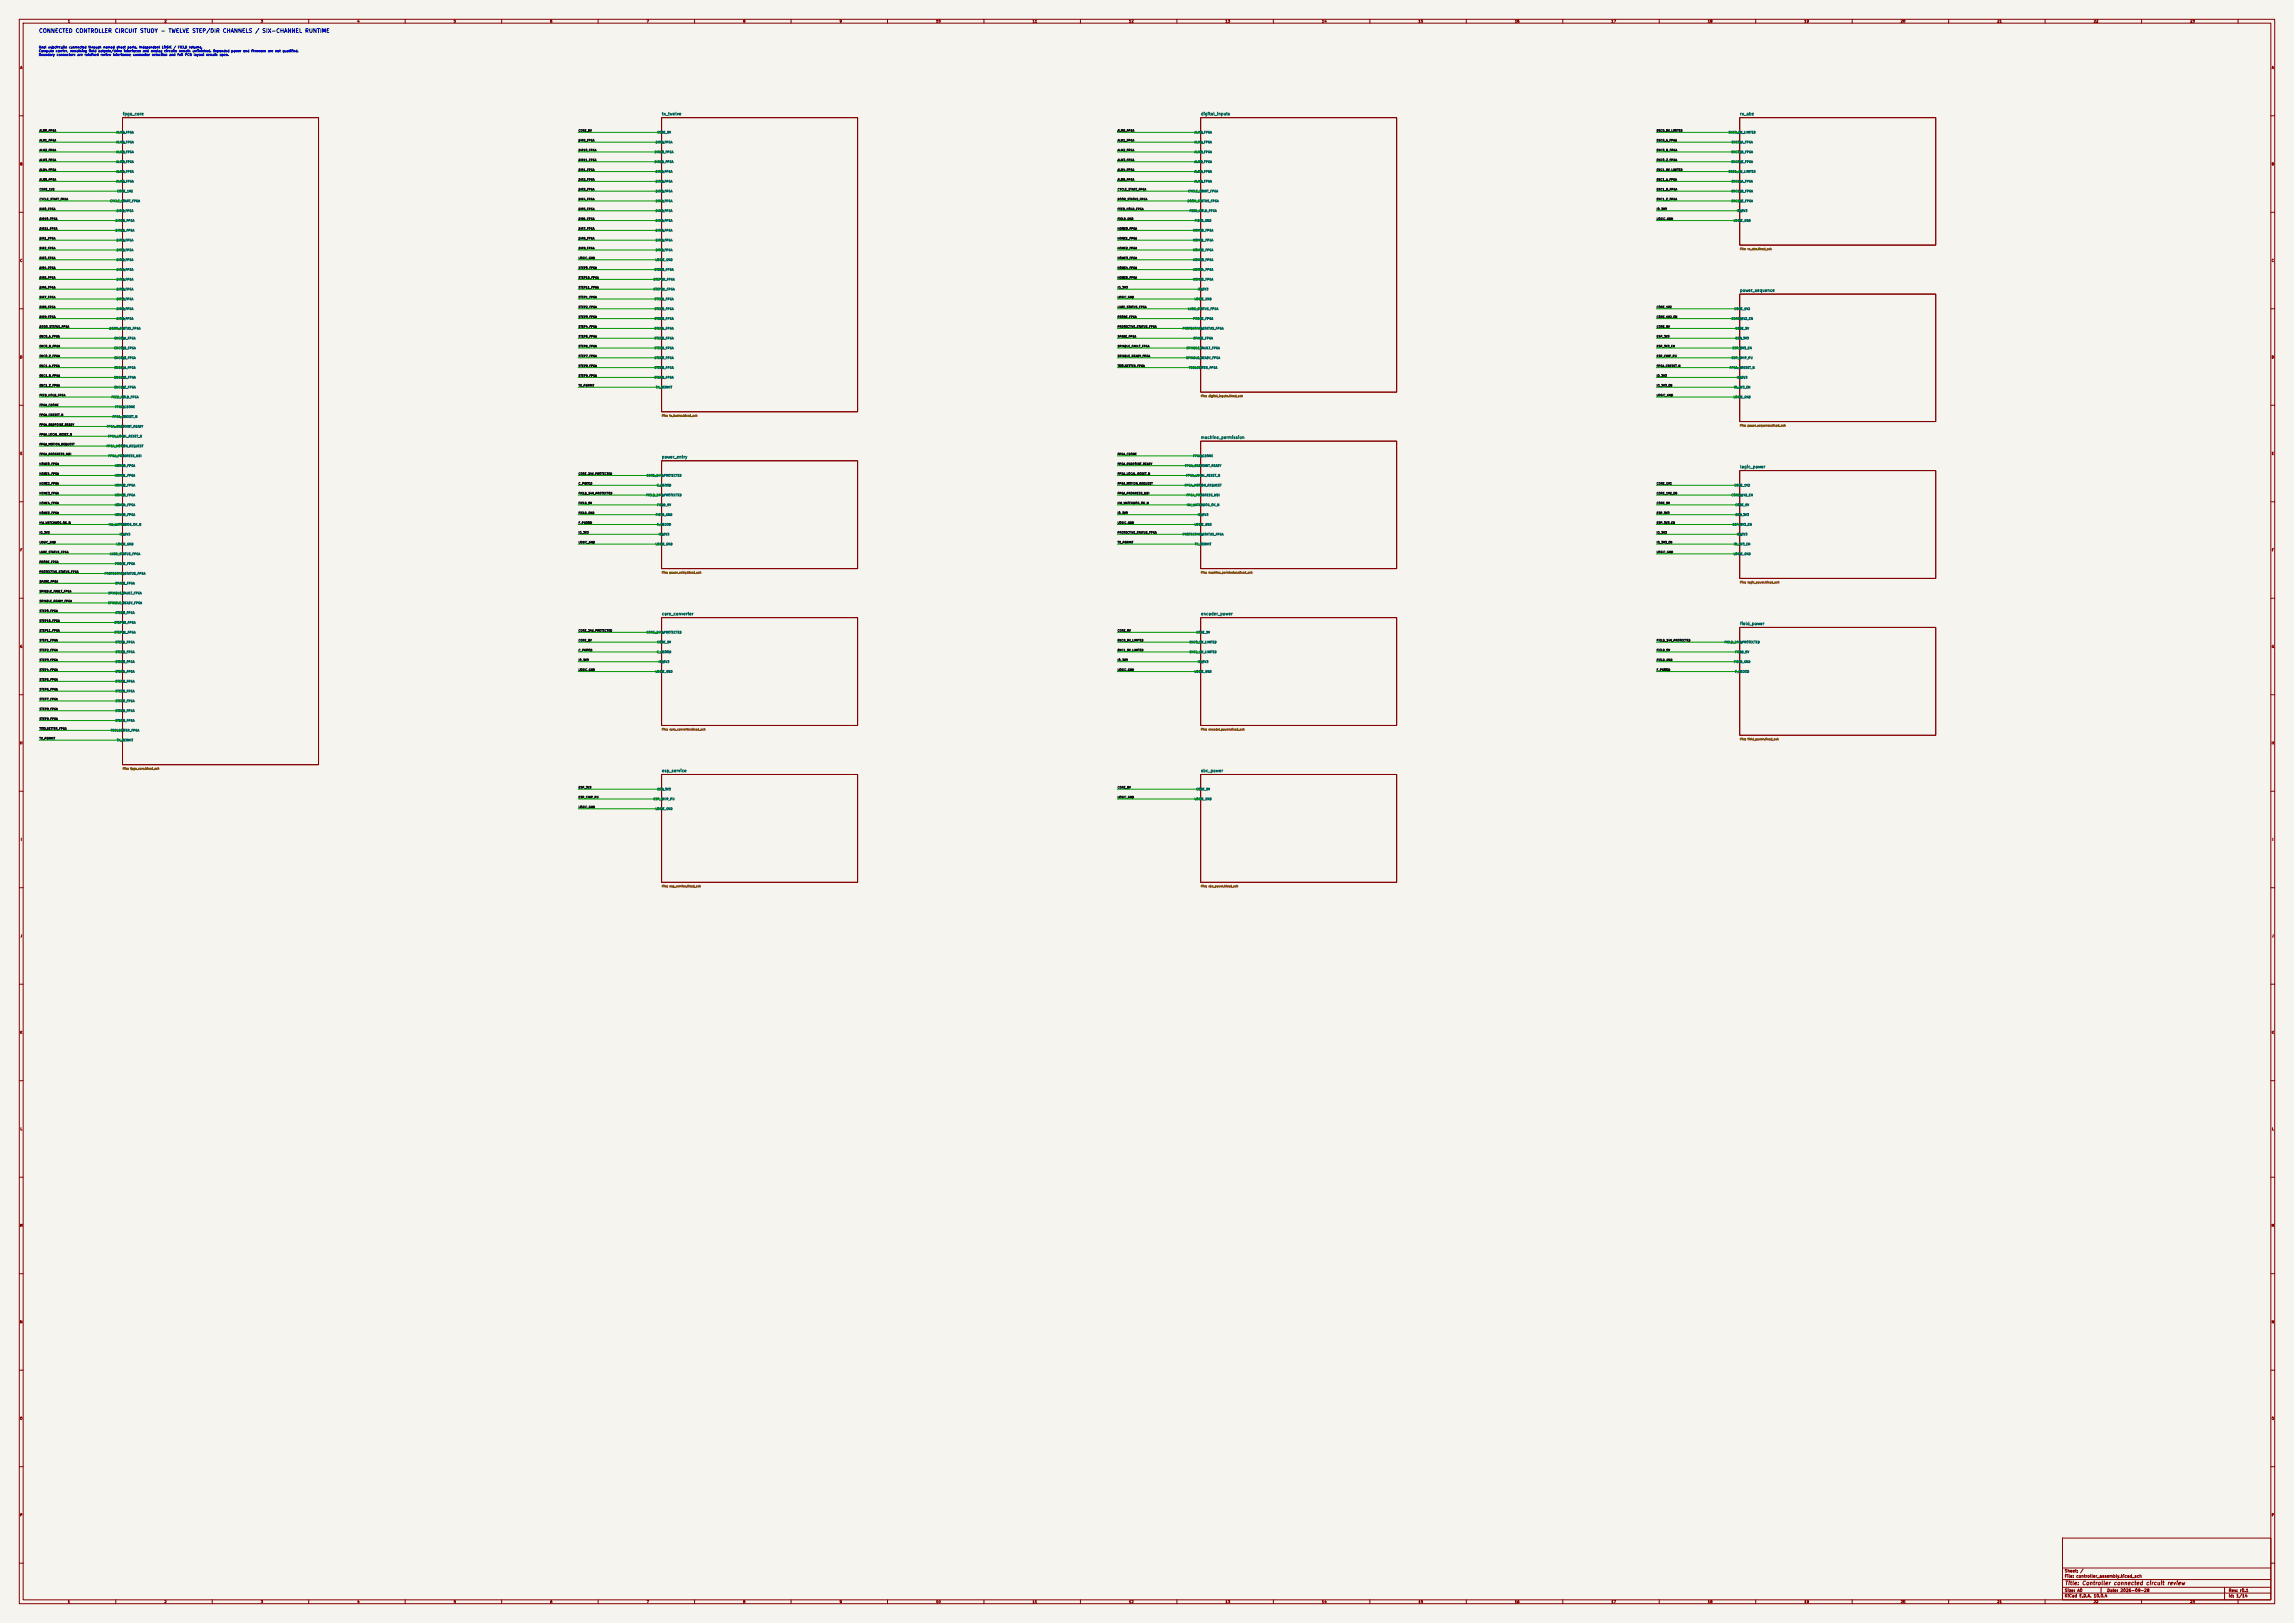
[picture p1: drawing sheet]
<svg xmlns="http://www.w3.org/2000/svg" width="1189mm" height="841mm" viewBox="0 0 1189 841" stroke-linecap="round" stroke-linejoin="round" font-family="sans-serif">
<defs><g id="words">
<text font-size="2" fill="#0000c2" x="20" y="17">CONNECTED CONTROLLER CIRCUIT STUDY - TWELVE STEP/DIR CHANNELS / SIX-CHANNEL RUNTIME</text>
<text font-size="2" fill="#840000" x="1070" y="822">Title: Controller connected circuit review</text>
<g font-size="1.5" fill="#006464">
<text x="63" y="60">fpga_core</text>
<text x="343" y="60">tx_twelve</text>
<text x="622" y="60">digital_inputs</text>
<text x="902" y="60">rx_abz</text>
<text x="902" y="152">power_sequence</text>
<text x="622" y="228">machine_permission</text>
<text x="343" y="238">power_entry</text>
<text x="902" y="243">logic_power</text>
<text x="343" y="319">core_converter</text>
<text x="622" y="319">encoder_power</text>
<text x="902" y="324">field_power</text>
<text x="343" y="400">esp_service</text>
<text x="622" y="400">sbc_power</text>
</g>
<g font-size="1.5" fill="#840000">
<text x="1070" y="815">Sheet: /</text>
<text x="1070" y="818">File: controller_assembly.kicad_sch</text>
<text x="1070" y="825">Size: A0</text>
<text x="1092" y="825">Date: 2026-09-28</text>
<text x="1155" y="825">Rev: r0.1</text>
<text x="1070" y="828">KiCad E.D.A. 10.0.4</text>
<text x="1155" y="828">Id: 1/14</text>
</g>
<g font-size="1.3" fill="#840000">
<text x="35" y="12">1</text>
<text x="85" y="12">2</text>
<text x="135" y="12">3</text>
<text x="185" y="12">4</text>
<text x="235" y="12">5</text>
<text x="285" y="12">6</text>
<text x="335" y="12">7</text>
<text x="385" y="12">8</text>
<text x="435" y="12">9</text>
<text x="485" y="12">10</text>
<text x="535" y="12">11</text>
<text x="585" y="12">12</text>
<text x="635" y="12">13</text>
<text x="685" y="12">14</text>
<text x="735" y="12">15</text>
<text x="785" y="12">16</text>
<text x="835" y="12">17</text>
<text x="885" y="12">18</text>
<text x="935" y="12">19</text>
<text x="985" y="12">20</text>
<text x="1035" y="12">21</text>
<text x="1085" y="12">22</text>
<text x="1135" y="12">23</text>
<text x="10" y="36">A</text>
<text x="1177" y="36">A</text>
<text x="10" y="86">B</text>
<text x="1177" y="86">B</text>
<text x="10" y="136">C</text>
<text x="1177" y="136">C</text>
<text x="10" y="186">D</text>
<text x="1177" y="186">D</text>
<text x="10" y="236">E</text>
<text x="1177" y="236">E</text>
<text x="10" y="286">F</text>
<text x="1177" y="286">F</text>
<text x="10" y="336">G</text>
<text x="1177" y="336">G</text>
<text x="10" y="386">H</text>
<text x="1177" y="386">H</text>
<text x="11" y="436">I</text>
<text x="1178" y="436">I</text>
<text x="10" y="486">J</text>
<text x="1177" y="486">J</text>
<text x="10" y="536">K</text>
<text x="1177" y="536">K</text>
<text x="10" y="586">L</text>
<text x="1177" y="586">L</text>
<text x="10" y="636">M</text>
<text x="1177" y="636">M</text>
<text x="10" y="686">N</text>
<text x="1177" y="686">N</text>
<text x="10" y="736">O</text>
<text x="1177" y="736">O</text>
<text x="10" y="786">P</text>
<text x="1177" y="786">P</text>
<text x="35" y="831">1</text>
<text x="85" y="831">2</text>
<text x="135" y="831">3</text>
<text x="185" y="831">4</text>
<text x="235" y="831">5</text>
<text x="285" y="831">6</text>
<text x="335" y="831">7</text>
<text x="385" y="831">8</text>
<text x="435" y="831">9</text>
<text x="485" y="831">10</text>
<text x="535" y="831">11</text>
<text x="585" y="831">12</text>
<text x="635" y="831">13</text>
<text x="685" y="831">14</text>
<text x="735" y="831">15</text>
<text x="785" y="831">16</text>
<text x="835" y="831">17</text>
<text x="885" y="831">18</text>
<text x="935" y="831">19</text>
<text x="985" y="831">20</text>
<text x="1035" y="831">21</text>
<text x="1085" y="831">22</text>
<text x="1135" y="831">23</text>
</g>
<g font-size="1.2" fill="#0000c2">
<text x="20" y="25">Real subcircuits connected through named sheet ports. Independent LOGIC / FIELD returns.</text>
<text x="20" y="27">Compute carrier, remaining field outputs/drive interfaces and analog circuits remain unfinished. Expanded power and firmware are not qualified.</text>
<text x="20" y="29">Boundary connectors are retained review interfaces; connector selection and full PCB layout remain open.</text>
</g>
<g font-size="1.1" fill="#0f0f0f">
<text x="20" y="68">ALM0_FPGA</text>
<text x="300" y="68">CORE_5V</text>
<text x="579" y="68">ALM0_FPGA</text>
<text x="859" y="68">ENC0_5V_LIMITED</text>
<text x="20" y="74">ALM1_FPGA</text>
<text x="300" y="74">DIR0_FPGA</text>
<text x="579" y="74">ALM1_FPGA</text>
<text x="859" y="74">ENC0_A_FPGA</text>
<text x="20" y="79">ALM2_FPGA</text>
<text x="20" y="84">ALM3_FPGA</text>
<text x="300" y="79">DIR10_FPGA</text>
<text x="300" y="84">DIR11_FPGA</text>
<text x="579" y="79">ALM2_FPGA</text>
<text x="579" y="84">ALM3_FPGA</text>
<text x="859" y="79">ENC0_B_FPGA</text>
<text x="859" y="84">ENC0_Z_FPGA</text>
<text x="20" y="89">ALM4_FPGA</text>
<text x="300" y="89">DIR1_FPGA</text>
<text x="579" y="89">ALM4_FPGA</text>
<text x="859" y="89">ENC1_5V_LIMITED</text>
<text x="20" y="94">ALM5_FPGA</text>
<text x="300" y="94">DIR2_FPGA</text>
<text x="579" y="94">ALM5_FPGA</text>
<text x="859" y="94">ENC1_A_FPGA</text>
<text x="20" y="99">CORE_1V2</text>
<text x="300" y="99">DIR3_FPGA</text>
<text x="579" y="99">CYCLE_START_FPGA</text>
<text x="859" y="99">ENC1_B_FPGA</text>
<text x="20" y="104">CYCLE_START_FPGA</text>
<text x="300" y="104">DIR4_FPGA</text>
<text x="579" y="104">DOOR_STATUS_FPGA</text>
<text x="859" y="104">ENC1_Z_FPGA</text>
<text x="20" y="109">DIR0_FPGA</text>
<text x="300" y="109">DIR5_FPGA</text>
<text x="579" y="109">FEED_HOLD_FPGA</text>
<text x="859" y="109">IO_3V3</text>
<text x="20" y="114">DIR10_FPGA</text>
<text x="20" y="119">DIR11_FPGA</text>
<text x="300" y="114">DIR6_FPGA</text>
<text x="300" y="119">DIR7_FPGA</text>
<text x="579" y="114">FIELD_GND</text>
<text x="579" y="119">HOME0_FPGA</text>
<text x="859" y="114">LOGIC_GND</text>
<text x="20" y="124">DIR1_FPGA</text>
<text x="300" y="124">DIR8_FPGA</text>
<text x="579" y="124">HOME1_FPGA</text>
<text x="20" y="129">DIR2_FPGA</text>
<text x="300" y="129">DIR9_FPGA</text>
<text x="579" y="129">HOME2_FPGA</text>
<text x="20" y="135">DIR3_FPGA</text>
<text x="300" y="135">LOGIC_GND</text>
<text x="579" y="135">HOME3_FPGA</text>
<text x="20" y="140">DIR4_FPGA</text>
<text x="300" y="140">STEP0_FPGA</text>
<text x="579" y="140">HOME4_FPGA</text>
<text x="20" y="145">DIR5_FPGA</text>
<text x="20" y="150">DIR6_FPGA</text>
<text x="300" y="145">STEP10_FPGA</text>
<text x="300" y="150">STEP11_FPGA</text>
<text x="579" y="150">IO_3V3</text>
<text x="579" y="145">HOME5_FPGA</text>
<text x="20" y="155">DIR7_FPGA</text>
<text x="300" y="155">STEP1_FPGA</text>
<text x="579" y="155">LOGIC_GND</text>
<text x="20" y="160">DIR8_FPGA</text>
<text x="300" y="160">STEP2_FPGA</text>
<text x="579" y="160">LUBE_STATUS_FPGA</text>
<text x="859" y="160">CORE_1V2</text>
<text x="20" y="165">DIR9_FPGA</text>
<text x="300" y="165">STEP3_FPGA</text>
<text x="579" y="165">PROBE_FPGA</text>
<text x="859" y="165">CORE_1V2_EN</text>
<text x="20" y="170">DOOR_STATUS_FPGA</text>
<text x="300" y="170">STEP4_FPGA</text>
<text x="579" y="170">PROTECTIVE_STATUS_FPGA</text>
<text x="859" y="170">CORE_5V</text>
<text x="20" y="175">ENC0_A_FPGA</text>
<text x="300" y="175">STEP5_FPGA</text>
<text x="579" y="175">SPARE_FPGA</text>
<text x="859" y="175">ESP_3V3</text>
<text x="20" y="180">ENC0_B_FPGA</text>
<text x="20" y="185">ENC0_Z_FPGA</text>
<text x="300" y="180">STEP6_FPGA</text>
<text x="300" y="185">STEP7_FPGA</text>
<text x="579" y="180">SPINDLE_FAULT_FPGA</text>
<text x="579" y="185">SPINDLE_READY_FPGA</text>
<text x="859" y="185">ESP_CHIP_PU</text>
<text x="859" y="180">ESP_3V3_EN</text>
<text x="20" y="190">ENC1_A_FPGA</text>
<text x="300" y="190">STEP8_FPGA</text>
<text x="579" y="190">TOOLSETTER_FPGA</text>
<text x="859" y="190">FPGA_CRESET_N</text>
<text x="20" y="195">ENC1_B_FPGA</text>
<text x="300" y="195">STEP9_FPGA</text>
<text x="859" y="195">IO_3V3</text>
<text x="20" y="201">ENC1_Z_FPGA</text>
<text x="300" y="201">TX_PERMIT</text>
<text x="859" y="201">IO_3V3_EN</text>
<text x="20" y="206">FEED_HOLD_FPGA</text>
<text x="859" y="206">LOGIC_GND</text>
<text x="20" y="211">FPGA_CDONE</text>
<text x="20" y="216">FPGA_CRESET_N</text>
<text x="20" y="221">FPGA_ENDPOINT_READY</text>
<text x="20" y="226">FPGA_LOCAL_RESET_N</text>
<text x="20" y="231">FPGA_MOTION_REQUEST</text>
<text x="20" y="236">FPGA_PROGRESS_WDI</text>
<text x="579" y="236">FPGA_CDONE</text>
<text x="20" y="241">HOME0_FPGA</text>
<text x="579" y="241">FPGA_ENDPOINT_READY</text>
<text x="20" y="246">HOME1_FPGA</text>
<text x="20" y="251">HOME2_FPGA</text>
<text x="300" y="246">CORE_24V_PROTECTED</text>
<text x="300" y="251">C_PGOOD</text>
<text x="579" y="246">FPGA_LOCAL_RESET_N</text>
<text x="579" y="251">FPGA_MOTION_REQUEST</text>
<text x="859" y="251">CORE_1V2</text>
<text x="20" y="256">HOME3_FPGA</text>
<text x="300" y="256">FIELD_24V_PROTECTED</text>
<text x="579" y="256">FPGA_PROGRESS_WDI</text>
<text x="859" y="256">CORE_1V2_EN</text>
<text x="20" y="262">HOME4_FPGA</text>
<text x="300" y="262">FIELD_5V</text>
<text x="579" y="262">HW_WATCHDOG_OK_N</text>
<text x="859" y="262">CORE_5V</text>
<text x="20" y="267">HOME5_FPGA</text>
<text x="300" y="267">FIELD_GND</text>
<text x="579" y="267">IO_3V3</text>
<text x="859" y="267">ESP_3V3</text>
<text x="20" y="272">HW_WATCHDOG_OK_N</text>
<text x="300" y="272">F_PGOOD</text>
<text x="579" y="272">LOGIC_GND</text>
<text x="859" y="272">ESP_3V3_EN</text>
<text x="20" y="277">IO_3V3</text>
<text x="20" y="282">LOGIC_GND</text>
<text x="300" y="282">LOGIC_GND</text>
<text x="300" y="277">IO_3V3</text>
<text x="579" y="277">PROTECTIVE_STATUS_FPGA</text>
<text x="579" y="282">TX_PERMIT</text>
<text x="859" y="277">IO_3V3</text>
<text x="859" y="282">IO_3V3_EN</text>
<text x="20" y="287">LUBE_STATUS_FPGA</text>
<text x="859" y="287">LOGIC_GND</text>
<text x="20" y="292">PROBE_FPGA</text>
<text x="20" y="297">PROTECTIVE_STATUS_FPGA</text>
<text x="20" y="302">SPARE_FPGA</text>
<text x="20" y="307">SPINDLE_FAULT_FPGA</text>
<text x="20" y="317">STEP0_FPGA</text>
<text x="20" y="312">SPINDLE_READY_FPGA</text>
<text x="20" y="322">STEP10_FPGA</text>
<text x="20" y="328">STEP11_FPGA</text>
<text x="300" y="328">CORE_24V_PROTECTED</text>
<text x="579" y="328">CORE_5V</text>
<text x="20" y="333">STEP1_FPGA</text>
<text x="300" y="333">CORE_5V</text>
<text x="579" y="333">ENC0_5V_LIMITED</text>
<text x="859" y="333">FIELD_24V_PROTECTED</text>
<text x="20" y="338">STEP2_FPGA</text>
<text x="300" y="338">C_PGOOD</text>
<text x="579" y="338">ENC1_5V_LIMITED</text>
<text x="859" y="338">FIELD_5V</text>
<text x="20" y="343">STEP3_FPGA</text>
<text x="20" y="348">STEP4_FPGA</text>
<text x="300" y="348">LOGIC_GND</text>
<text x="300" y="343">IO_3V3</text>
<text x="579" y="343">IO_3V3</text>
<text x="579" y="348">LOGIC_GND</text>
<text x="859" y="343">FIELD_GND</text>
<text x="859" y="348">F_PGOOD</text>
<text x="20" y="353">STEP5_FPGA</text>
<text x="20" y="358">STEP6_FPGA</text>
<text x="20" y="363">STEP7_FPGA</text>
<text x="20" y="368">STEP8_FPGA</text>
<text x="20" y="373">STEP9_FPGA</text>
<text x="20" y="378">TOOLSETTER_FPGA</text>
<text x="20" y="383">TX_PERMIT</text>
<text x="300" y="409">ESP_3V3</text>
<text x="300" y="414">ESP_CHIP_PU</text>
<text x="579" y="414">LOGIC_GND</text>
<text x="579" y="409">CORE_5V</text>
<text x="300" y="419">LOGIC_GND</text>
</g>
<g font-size="1.1" fill="#006464">
<text x="60" y="69">ALM0_FPGA</text>
<text x="340" y="69">CORE_5V</text>
<text x="619" y="69">ALM0_FPGA</text>
<text x="896" y="69">ENC0_5V_LIMITED</text>
<text x="60" y="75">ALM1_FPGA</text>
<text x="340" y="75">DIR0_FPGA</text>
<text x="619" y="75">ALM1_FPGA</text>
<text x="897" y="75">ENC0_A_FPGA</text>
<text x="60" y="80">ALM2_FPGA</text>
<text x="339" y="80">DIR10_FPGA</text>
<text x="619" y="80">ALM2_FPGA</text>
<text x="897" y="80">ENC0_B_FPGA</text>
<text x="60" y="85">ALM3_FPGA</text>
<text x="60" y="90">ALM4_FPGA</text>
<text x="339" y="85">DIR11_FPGA</text>
<text x="340" y="90">DIR1_FPGA</text>
<text x="619" y="85">ALM3_FPGA</text>
<text x="619" y="90">ALM4_FPGA</text>
<text x="896" y="90">ENC1_5V_LIMITED</text>
<text x="897" y="85">ENC0_Z_FPGA</text>
<text x="60" y="95">ALM5_FPGA</text>
<text x="340" y="95">DIR2_FPGA</text>
<text x="619" y="95">ALM5_FPGA</text>
<text x="897" y="95">ENC1_A_FPGA</text>
<text x="61" y="100">CORE_1V2</text>
<text x="340" y="100">DIR3_FPGA</text>
<text x="616" y="100">CYCLE_START_FPGA</text>
<text x="897" y="100">ENC1_B_FPGA</text>
<text x="57" y="105">CYCLE_START_FPGA</text>
<text x="340" y="105">DIR4_FPGA</text>
<text x="615" y="105">DOOR_STATUS_FPGA</text>
<text x="897" y="105">ENC1_Z_FPGA</text>
<text x="60" y="110">DIR0_FPGA</text>
<text x="340" y="110">DIR5_FPGA</text>
<text x="616" y="110">FEED_HOLD_FPGA</text>
<text x="900" y="110">IO_3V3</text>
<text x="60" y="115">DIR10_FPGA</text>
<text x="340" y="115">DIR6_FPGA</text>
<text x="619" y="115">FIELD_GND</text>
<text x="898" y="115">LOGIC_GND</text>
<text x="60" y="120">DIR11_FPGA</text>
<text x="60" y="125">DIR1_FPGA</text>
<text x="340" y="120">DIR7_FPGA</text>
<text x="340" y="125">DIR8_FPGA</text>
<text x="618" y="120">HOME0_FPGA</text>
<text x="618" y="125">HOME1_FPGA</text>
<text x="60" y="130">DIR2_FPGA</text>
<text x="340" y="130">DIR9_FPGA</text>
<text x="618" y="130">HOME2_FPGA</text>
<text x="60" y="135">DIR3_FPGA</text>
<text x="340" y="135">LOGIC_GND</text>
<text x="618" y="135">HOME3_FPGA</text>
<text x="60" y="141">DIR4_FPGA</text>
<text x="339" y="141">STEP0_FPGA</text>
<text x="618" y="141">HOME4_FPGA</text>
<text x="60" y="146">DIR5_FPGA</text>
<text x="339" y="146">STEP10_FPGA</text>
<text x="618" y="146">HOME5_FPGA</text>
<text x="60" y="151">DIR6_FPGA</text>
<text x="60" y="156">DIR7_FPGA</text>
<text x="339" y="151">STEP11_FPGA</text>
<text x="339" y="156">STEP1_FPGA</text>
<text x="619" y="156">LOGIC_GND</text>
<text x="621" y="151">IO_3V3</text>
<text x="60" y="161">DIR8_FPGA</text>
<text x="339" y="161">STEP2_FPGA</text>
<text x="616" y="161">LUBE_STATUS_FPGA</text>
<text x="899" y="161">CORE_1V2</text>
<text x="60" y="166">DIR9_FPGA</text>
<text x="339" y="166">STEP3_FPGA</text>
<text x="618" y="166">PROBE_FPGA</text>
<text x="897" y="166">CORE_1V2_EN</text>
<text x="57" y="171">DOOR_STATUS_FPGA</text>
<text x="339" y="171">STEP4_FPGA</text>
<text x="613" y="171">PROTECTIVE_STATUS_FPGA</text>
<text x="899" y="171">CORE_5V</text>
<text x="59" y="176">ENC0_A_FPGA</text>
<text x="339" y="176">STEP5_FPGA</text>
<text x="618" y="176">SPARE_FPGA</text>
<text x="899" y="176">ESP_3V3</text>
<text x="59" y="181">ENC0_B_FPGA</text>
<text x="339" y="181">STEP6_FPGA</text>
<text x="615" y="181">SPINDLE_FAULT_FPGA</text>
<text x="898" y="181">ESP_3V3_EN</text>
<text x="59" y="186">ENC0_Z_FPGA</text>
<text x="59" y="191">ENC1_A_FPGA</text>
<text x="339" y="186">STEP7_FPGA</text>
<text x="339" y="191">STEP8_FPGA</text>
<text x="615" y="186">SPINDLE_READY_FPGA</text>
<text x="616" y="191">TOOLSETTER_FPGA</text>
<text x="896" y="191">FPGA_CRESET_N</text>
<text x="897" y="186">ESP_CHIP_PU</text>
<text x="59" y="196">ENC1_B_FPGA</text>
<text x="339" y="196">STEP9_FPGA</text>
<text x="900" y="196">IO_3V3</text>
<text x="59" y="202">ENC1_Z_FPGA</text>
<text x="340" y="202">TX_PERMIT</text>
<text x="899" y="202">IO_3V3_EN</text>
<text x="58" y="207">FEED_HOLD_FPGA</text>
<text x="898" y="207">LOGIC_GND</text>
<text x="59" y="212">FPGA_CDONE</text>
<text x="55" y="222">FPGA_ENDPOINT_READY</text>
<text x="58" y="217">FPGA_CRESET_N</text>
<text x="56" y="227">FPGA_LOCAL_RESET_N</text>
<text x="55" y="232">FPGA_MOTION_REQUEST</text>
<text x="56" y="237">FPGA_PROGRESS_WDI</text>
<text x="618" y="237">FPGA_CDONE</text>
<text x="59" y="242">HOME0_FPGA</text>
<text x="614" y="242">FPGA_ENDPOINT_READY</text>
<text x="59" y="247">HOME1_FPGA</text>
<text x="335" y="247">CORE_24V_PROTECTED</text>
<text x="615" y="247">FPGA_LOCAL_RESET_N</text>
<text x="59" y="252">HOME2_FPGA</text>
<text x="59" y="257">HOME3_FPGA</text>
<text x="335" y="257">FIELD_24V_PROTECTED</text>
<text x="340" y="252">C_PGOOD</text>
<text x="614" y="252">FPGA_MOTION_REQUEST</text>
<text x="615" y="257">FPGA_PROGRESS_WDI</text>
<text x="897" y="257">CORE_1V2_EN</text>
<text x="899" y="252">CORE_1V2</text>
<text x="59" y="262">HOME4_FPGA</text>
<text x="340" y="262">FIELD_5V</text>
<text x="615" y="262">HW_WATCHDOG_OK_N</text>
<text x="899" y="262">CORE_5V</text>
<text x="59" y="268">HOME5_FPGA</text>
<text x="340" y="268">FIELD_GND</text>
<text x="621" y="268">IO_3V3</text>
<text x="899" y="268">ESP_3V3</text>
<text x="56" y="273">HW_WATCHDOG_OK_N</text>
<text x="340" y="273">F_PGOOD</text>
<text x="619" y="273">LOGIC_GND</text>
<text x="898" y="273">ESP_3V3_EN</text>
<text x="62" y="278">IO_3V3</text>
<text x="341" y="278">IO_3V3</text>
<text x="613" y="278">PROTECTIVE_STATUS_FPGA</text>
<text x="900" y="278">IO_3V3</text>
<text x="57" y="288">LUBE_STATUS_FPGA</text>
<text x="60" y="283">LOGIC_GND</text>
<text x="340" y="283">LOGIC_GND</text>
<text x="619" y="283">TX_PERMIT</text>
<text x="898" y="288">LOGIC_GND</text>
<text x="899" y="283">IO_3V3_EN</text>
<text x="59" y="293">PROBE_FPGA</text>
<text x="54" y="298">PROTECTIVE_STATUS_FPGA</text>
<text x="60" y="303">SPARE_FPGA</text>
<text x="56" y="308">SPINDLE_FAULT_FPGA</text>
<text x="56" y="313">SPINDLE_READY_FPGA</text>
<text x="59" y="323">STEP10_FPGA</text>
<text x="60" y="318">STEP0_FPGA</text>
<text x="59" y="329">STEP11_FPGA</text>
<text x="335" y="329">CORE_24V_PROTECTED</text>
<text x="620" y="329">CORE_5V</text>
<text x="60" y="334">STEP1_FPGA</text>
<text x="340" y="334">CORE_5V</text>
<text x="616" y="334">ENC0_5V_LIMITED</text>
<text x="894" y="334">FIELD_24V_PROTECTED</text>
<text x="60" y="339">STEP2_FPGA</text>
<text x="340" y="339">C_PGOOD</text>
<text x="616" y="339">ENC1_5V_LIMITED</text>
<text x="899" y="339">FIELD_5V</text>
<text x="60" y="344">STEP3_FPGA</text>
<text x="341" y="344">IO_3V3</text>
<text x="621" y="344">IO_3V3</text>
<text x="899" y="344">FIELD_GND</text>
<text x="60" y="349">STEP4_FPGA</text>
<text x="60" y="354">STEP5_FPGA</text>
<text x="340" y="349">LOGIC_GND</text>
<text x="619" y="349">LOGIC_GND</text>
<text x="899" y="349">F_PGOOD</text>
<text x="60" y="359">STEP6_FPGA</text>
<text x="60" y="364">STEP7_FPGA</text>
<text x="60" y="369">STEP8_FPGA</text>
<text x="60" y="374">STEP9_FPGA</text>
<text x="57" y="379">TOOLSETTER_FPGA</text>
<text x="60" y="384">TX_PERMIT</text>
<text x="341" y="410">ESP_3V3</text>
<text x="620" y="410">CORE_5V</text>
<text x="339" y="415">ESP_CHIP_PU</text>
<text x="340" y="420">LOGIC_GND</text>
<text x="619" y="415">LOGIC_GND</text>
</g>
<g font-size="1" fill="#725600">
<text x="902" y="130">File: rx_abz.kicad_sch</text>
<text x="622" y="206">File: digital_inputs.kicad_sch</text>
<text x="343" y="216">File: tx_twelve.kicad_sch</text>
<text x="902" y="221">File: power_sequence.kicad_sch</text>
<text x="343" y="297">File: power_entry.kicad_sch</text>
<text x="622" y="297">File: machine_permission.kicad_sch</text>
<text x="902" y="302">File: logic_power.kicad_sch</text>
<text x="343" y="379">File: core_converter.kicad_sch</text>
<text x="622" y="379">File: encoder_power.kicad_sch</text>
<text x="902" y="384">File: field_power.kicad_sch</text>
<text x="63" y="399">File: fpga_core.kicad_sch</text>
<text x="343" y="460">File: esp_service.kicad_sch</text>
<text x="622" y="460">File: sbc_power.kicad_sch</text>
</g>
</g></defs>
<path d="M0 0h1189v841h-1189z" fill="#f5f4ef" stroke="#f5f4ef" stroke-width=".52"/>
<g fill="none" stroke="#840000" stroke-width=".52">
<path d="M10 10h1169v821h-1169zM12 12h1165v817h-1165zM60 10v2M110 10v2M160 10v2M210 10v2M260 10v2M310 10v2M360 10v2M410 10v2M460 10v2M510 10v2"/>
<path d="M560 10v2M610 10v2M660 10v2M710 10v2M760 10v2M810 10v2M860 10v2M910 10v2M960 10v2M1010 10v2M1060 10v2M1110 10v2"/>
<path d="M1160 10v2M10 60h2M63 61h102v335h-102zM343 61h101v152h-101zM622 61h102v142h-102zM902 61h101v66h-101zM1177 60h2M10 110h2M1177 110h2M10 160h2M902 152h101v66h-101zM1177 160h2"/>
<path d="M10 210h2M1177 210h2M343 239h101v56h-101zM622 229h102v66h-102zM10 260h2M902 244h101v56h-101zM1177 260h2M10 310h2M1177 310h2M343 320h101v56h-101zM622 320h102v56h-102zM902 325h101v56h-101z"/>
<path d="M10 360h2M1177 360h2M10 410h2M343 401h101v56h-101zM622 401h102v56h-102zM1177 410h2M10 460h2M1177 460h2M10 510h2M1177 510h2M10 560h2M1177 560h2"/>
<path d="M10 610h2M1177 610h2M10 660h2M1177 660h2M10 710h2M1177 710h2M10 760h2M1177 760h2M1069 797h108v32h-108zM10 810h2M1069 818h108M1069 812h108"/>
<path d="M1177 810h2M60 829v2M110 829v2M160 829v2M210 829v2M260 829v2M310 829v2M360 829v2M410 829v2M460 829v2M510 829v2M560 829v2"/>
<path d="M610 829v2M660 829v2M710 829v2M760 829v2M810 829v2M860 829v2M910 829v2M960 829v2M1010 829v2M1060 829v2M1069 825h108M1069 822h108"/>
<path d="M1089 822v3M1110 829v2M1153 822v7M1160 829v2"/>
</g>
<g fill="none" stroke="#006464" stroke-width=".52">
<path d="M63 69l1-1 1 1h-1zM63 74l1-1 1 1h-1zM63 79l1-1 1 1h-1zM343 69v-1l1 1h-1zM343 79v-1l1 1h-1zM343 73l1 1h-1zM622 69l1-1v1zM622 79l1-1v1zM623 73v1h-1zM902 69v-1l1 1h-1zM902 79v-1l1 1h-1zM902 73l1 1h-1z"/>
<path d="M63 84l1-1 1 1h-1zM63 89l1-1 1 1h-1zM63 94l1-1 1 1-1 1zM63 99h1h1l-1 1zM343 84v-1l1 1h-1zM343 89v-1l1 1h-1zM343 94v-1l1 1-1 1zM343 99h1l-1 1v-1zM622 84l1-1v1zM622 89l1-1v1zM622 94l1-1v1v1zM623 99v1l-1-1z"/>
<path d="M902 84v-1l1 1h-1zM902 89v-1l1 1h-1zM902 94v-1l1 1-1 1zM902 99h1l-1 1v-1zM63 104h1h1l-1 1zM63 109h1h1l-1 1zM63 114h1h1l-1 1zM63 119h1h1l-1 1zM343 104h1l-1 1zM343 114h1l-1 1zM343 109h1l-1 1v-1zM343 119h1l-1 1v-1z"/>
<path d="M622 104h1v1zM622 114h1v1zM623 109v1l-1-1zM623 119v1l-1-1zM902 104h1l-1 1zM902 114h1l-1 1zM902 109h1l-1 1v-1zM63 124h1h1l-1 1zM63 130l1-1 1 1h-1zM63 135l1-1 1 1h-1zM63 140l1-1 1 1h-1zM343 124h1l-1 1z"/>
<path d="M343 130v-1l1 1h-1zM343 135v-1l1 1h-1zM343 140v-1l1 1h-1zM622 124h1v1zM622 130l1-1v1zM622 135l1-1v1zM622 140l1-1v1zM63 145l1-1 1 1h-1zM63 150l1-1 1 1h-1zM63 155l1-1 1 1h-1zM343 150v-1l1 1h-1zM343 144l1 1h-1z"/>
<path d="M343 154l1 1h-1zM622 150l1-1v1zM623 144v1h-1zM623 154v1h-1zM63 160l1-1 1 1-1 1zM63 165h1h1l-1 1zM63 170h1h1l-1 1zM63 175h1h1l-1 1zM343 160v-1l1 1-1 1zM343 170h1l-1 1zM343 175h1l-1 1zM343 165h1l-1 1v-1z"/>
<path d="M343 180h1l-1 1v-1zM622 160l1-1v1v1zM622 170h1v1zM622 175h1v1zM623 165v1l-1-1zM623 180v1l-1-1zM902 160v-1l1 1-1 1zM902 170h1l-1 1zM902 175h1l-1 1zM902 165h1l-1 1v-1zM63 180h1h1l-1 1zM63 185h1h1l-1 1z"/>
<path d="M63 190h1h1l-1 1zM63 196l1-1 1 1h-1zM343 185h1l-1 1zM343 190h1l-1 1zM343 196v-1l1 1h-1zM622 185h1v1zM623 190v1l-1-1zM902 180h1l-1 1zM902 185h1l-1 1zM902 190h1l-1 1zM902 196v-1l1 1h-1zM63 201l1-1 1 1h-1z"/>
<path d="M63 206l1-1 1 1h-1zM63 211l1-1 1 1h-1zM63 216l1-1 1 1h-1zM343 200l1 1h-1zM902 206v-1l1 1h-1zM902 200l1 1h-1zM63 221l1-1 1 1-1 1zM63 226h1h1l-1 1zM63 231h1h1l-1 1zM63 236h1h1l-1 1zM623 236v1l-1-1zM63 241h1h1l-1 1z"/>
<path d="M63 246h1h1l-1 1zM63 251h1h1l-1 1zM63 257l1-1 1 1h-1zM343 251h1l-1 1zM343 257v-1l1 1h-1zM343 246h1l-1 1v-1zM622 241h1v1zM622 251h1v1zM622 257l1-1v1zM623 246v1l-1-1zM902 251h1l-1 1zM902 257v-1l1 1h-1z"/>
<path d="M63 262l1-1 1 1h-1zM63 267l1-1 1 1h-1zM63 272l1-1 1 1h-1zM63 277l1-1 1 1h-1zM343 262v-1l1 1h-1zM343 267v-1l1 1h-1zM343 277v-1l1 1h-1zM343 271l1 1h-1zM622 267l1-1v1zM622 277l1-1v1zM623 261v1h-1zM623 271v1h-1z"/>
<path d="M902 267v-1l1 1h-1zM902 272v-1l1 1h-1zM902 277v-1l1 1h-1zM902 261l1 1h-1zM63 282l1-1 1 1h-1zM63 287l1-1 1 1-1 1zM63 292h1h1l-1 1zM63 297h1h1l-1 1zM343 282v-1l1 1h-1zM623 281v1h-1zM902 282v-1l1 1h-1zM902 287v-1l1 1-1 1z"/>
<path d="M63 302h1h1l-1 1zM63 307h1h1l-1 1zM63 312h1h1l-1 1zM63 317h1h1l-1 1zM63 323l1-1 1 1h-1zM63 328l1-1 1 1h-1zM63 333l1-1 1 1h-1zM63 338l1-1 1 1h-1zM343 328v-1l1 1h-1zM343 333v-1l1 1h-1zM343 338v-1l1 1h-1zM623 327v1h-1z"/>
<path d="M623 332v1h-1zM623 337v1h-1zM902 333v-1l1 1h-1zM902 337l1 1h-1zM63 343l1-1 1 1h-1zM63 348l1-1 1 1-1 1zM63 353h1h1l-1 1zM63 358h1h1l-1 1zM343 343v-1l1 1h-1zM343 348v-1l1 1-1 1zM622 343l1-1v1zM622 348l1-1v1v1z"/>
<path d="M902 343v-1l1 1h-1zM902 348v-1l1 1-1 1zM63 363h1h1l-1 1zM63 368h1h1l-1 1zM63 373h1h1l-1 1zM63 378h1h1l-1 1zM63 384l1-1 1 1h-1zM343 409v-1l1 1h-1zM343 414v-1l1 1-1 1zM343 419h1l-1 1zM622 409l1-1v1zM622 414l1-1v1v1z"/>
</g>
<g fill="none" stroke="#009600" stroke-width=".52">
<path d="M20 79h43M20 74h43M20 69h43M300 79h43M300 74h43M300 69h43M579 79h43M579 74h43M579 69h43M859 79h43M859 74h43M859 69h43"/>
<path d="M20 84h43M20 89h43M20 94h43M20 99h43M300 84h43M300 89h43M300 94h43M300 99h43M579 84h43M579 89h43M579 94h43M579 99h43"/>
<path d="M859 84h43M859 89h43M859 94h43M859 99h43M20 104h43M20 109h43M20 114h43M20 119h43M300 104h43M300 109h43M300 114h43M300 119h43"/>
<path d="M579 104h43M579 109h43M579 114h43M579 119h43M859 104h43M859 109h43M859 114h43M20 124h43M20 130h43M20 135h43M20 140h43M300 124h43"/>
<path d="M300 130h43M300 135h43M300 140h43M579 124h43M579 130h43M579 135h43M579 140h43M20 145h43M20 150h43M20 155h43M300 145h43M300 150h43"/>
<path d="M300 155h43M579 145h43M579 150h43M579 155h43M20 160h43M20 165h43M20 170h43M20 175h43M300 160h43M300 165h43M300 170h43M300 175h43"/>
<path d="M579 160h43M579 165h43M579 170h43M579 175h43M859 160h43M859 165h43M859 170h43M859 175h43M20 180h43M20 185h43M20 190h43M20 196h43"/>
<path d="M300 180h43M300 185h43M300 190h43M300 196h43M579 180h43M579 185h43M579 190h43M859 180h43M859 185h43M859 190h43M859 196h43M20 201h43"/>
<path d="M20 206h43M20 211h43M20 216h43M300 201h43M859 201h43M859 206h43M20 221h43M20 226h43M20 231h43M20 236h43M579 236h43M20 241h43"/>
<path d="M20 246h43M20 251h43M20 257h43M300 246h43M300 251h43M300 257h43M579 241h43M579 246h43M579 251h43M579 257h43M859 251h43M859 257h43"/>
<path d="M20 272h43M20 277h43M20 262h43M20 267h43M300 272h43M300 277h43M300 262h43M300 267h43M579 272h43M579 277h43M579 262h43M579 267h43"/>
<path d="M859 272h43M859 277h43M859 262h43M859 267h43M20 282h43M20 287h43M20 292h43M20 297h43M300 282h43M579 282h43M859 282h43M859 287h43"/>
<path d="M20 302h43M20 307h43M20 312h43M20 317h43M20 328h43M20 333h43M20 338h43M20 323h43M300 328h43M300 333h43M300 338h43M579 328h43"/>
<path d="M579 333h43M579 338h43M859 333h43M859 338h43M20 343h43M20 348h43M20 353h43M20 358h43M300 343h43M300 348h43M579 343h43M579 348h43"/>
<path d="M859 343h43M859 348h43M20 363h43M20 368h43M20 373h43M20 378h43M20 384h43M300 409h43M300 414h43M300 419h43M579 409h43M579 414h43"/>
</g>
<use href="#words"/>
</svg>
